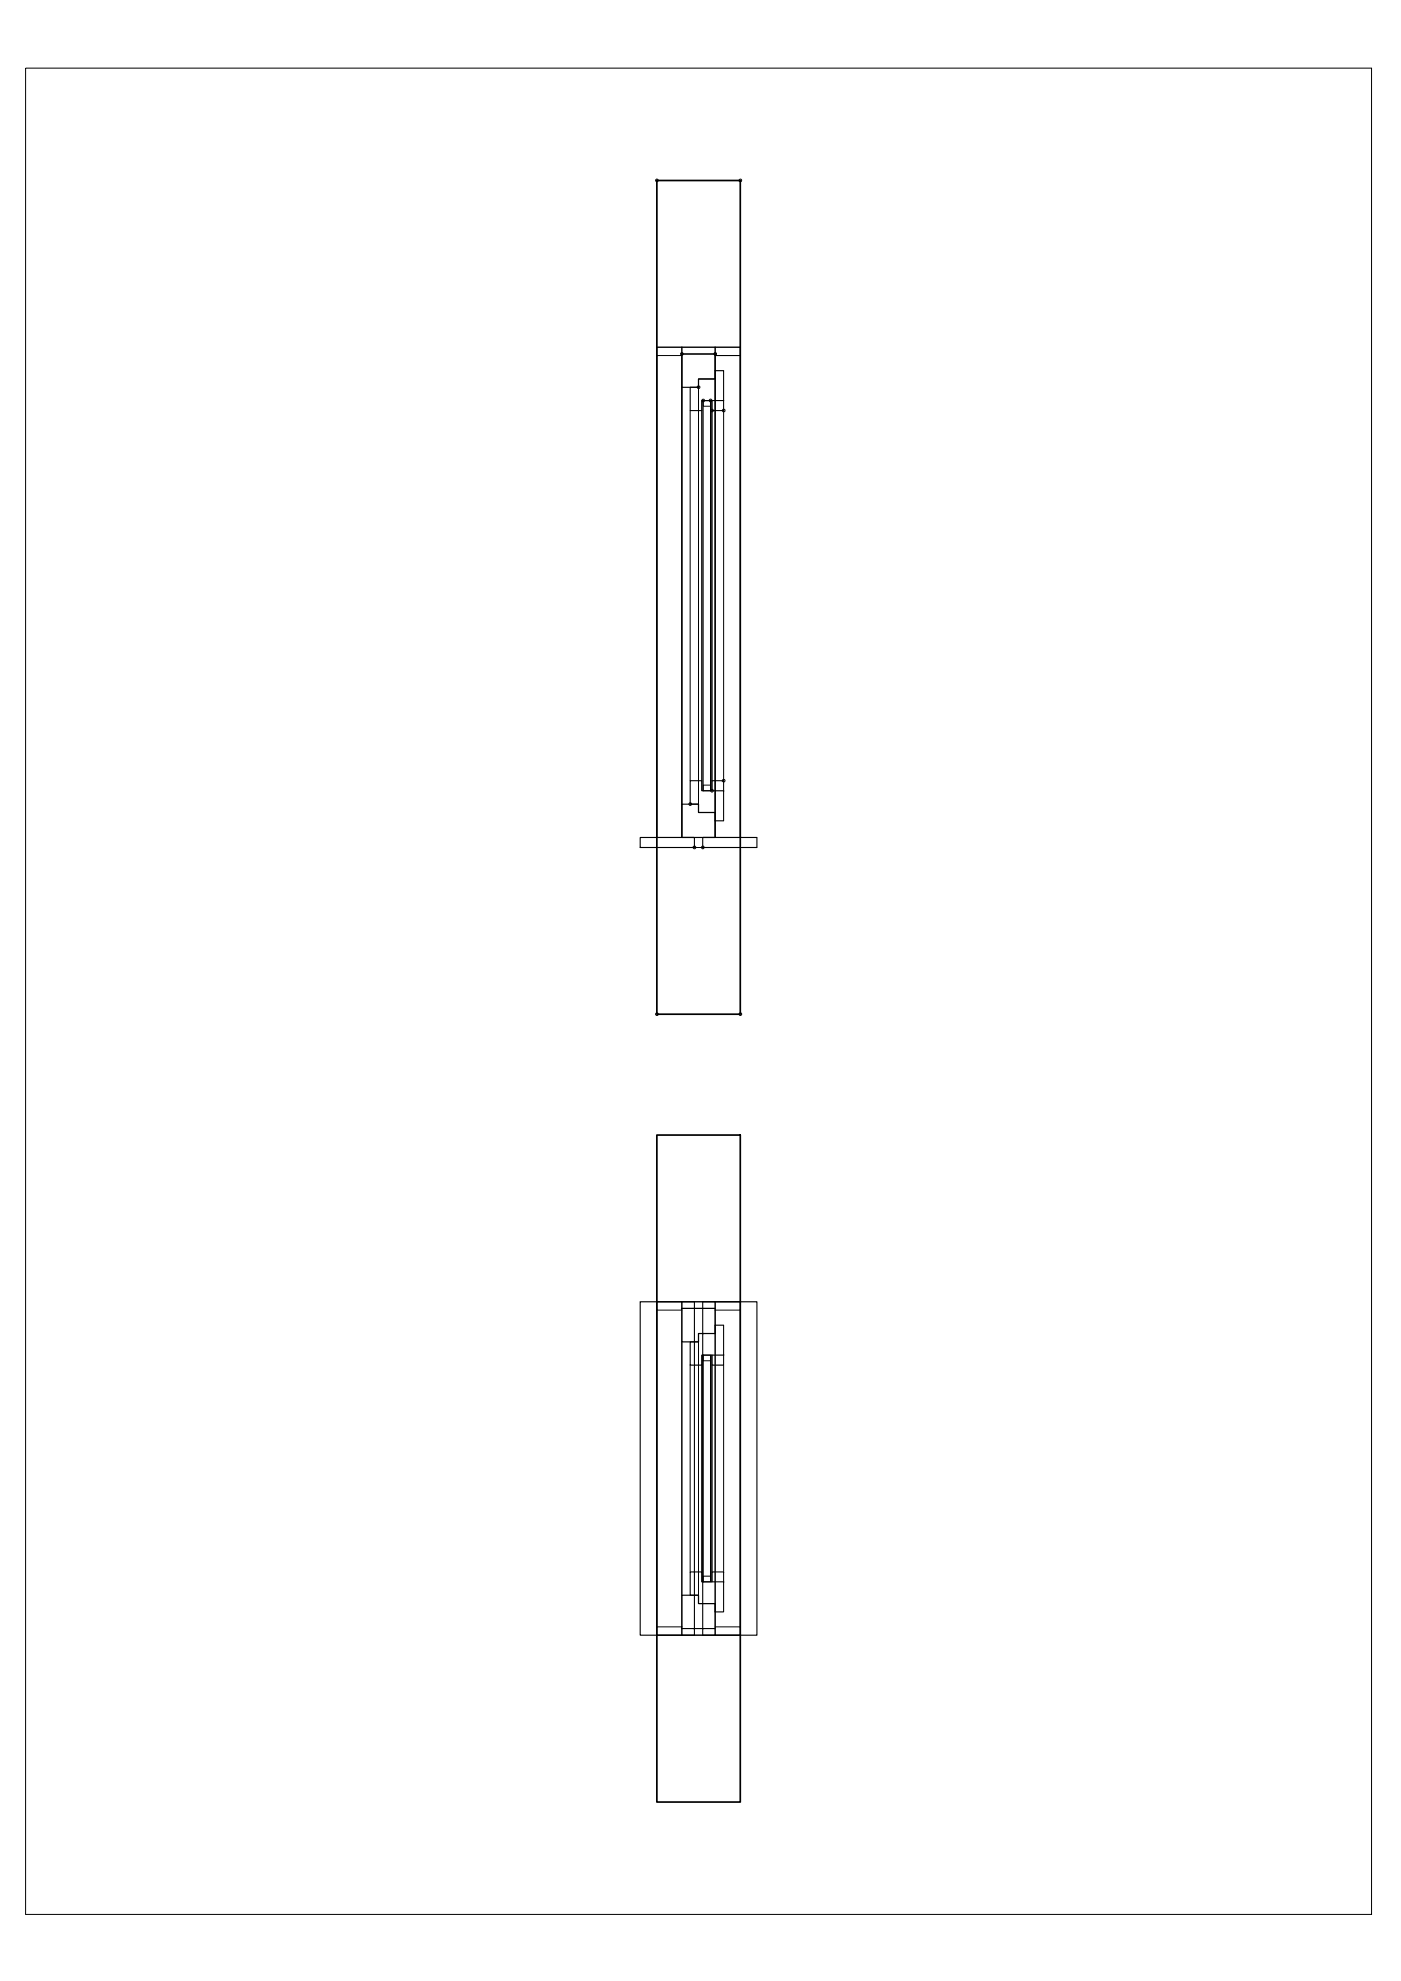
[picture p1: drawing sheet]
<svg xmlns="http://www.w3.org/2000/svg" width="420mm" height="594mm" viewBox="0 0 420 594" stroke-linecap="round" stroke-linejoin="round" font-family="sans-serif">
<g fill="none" stroke="#000" stroke-width=".3">
<circle cx="197" cy="54.1" r=".4"/>
<circle cx="222" cy="54.1" r=".4"/>
<circle cx="204.5" cy="106.1" r=".4"/>
<circle cx="209.5" cy="116.1" r=".4"/>
<circle cx="214.5" cy="106.1" r=".4"/>
<circle cx="210.9" cy="120.1" r=".4"/>
<circle cx="213.1" cy="120.1" r=".4"/>
<circle cx="213.5" cy="123.1" r=".4"/>
<circle cx="217" cy="123.1" r=".4"/>
<circle cx="213.5" cy="237.1" r=".4"/>
<circle cx="217" cy="234.1" r=".4"/>
<circle cx="207" cy="241.1" r=".4"/>
<circle cx="208.3" cy="254.1" r=".4"/>
<circle cx="210.8" cy="254.1" r=".4"/>
<circle cx="197" cy="304.1" r=".4"/>
<circle cx="222" cy="304.1" r=".4"/>
</g>
<!-- layer: Muri -->
<path d="M197 54.1h25v250.1h-25zM197 340.4h25v200h-25z" fill="none" stroke="#000" stroke-width=".51"/>
<!-- layer: Infisso -->
<path d="M197 104.1h25M197 254.2h25M197 390.4h25M197 490.4h25" fill="none" stroke="#000" stroke-width=".3"/>
<!-- layer: Marmo -->
<path d="M192 251.1h16.3v3.1h-16.3zM210.7 251.1h16.3v3.1h-16.3zM192 390.4h16.3v100h-16.3zM210.7 390.4h16.3v100h-16.3z" fill="none" stroke="#000" stroke-width=".34"/>
<!-- layer: Controtelaio -->
<path d="M204.5 104.1h10v2.1h-10zM204.5 106.2v144.9h10v-144.9M204.5 390.4h10v2h-10zM204.5 488.4h10v2h-10z" fill="none" stroke="#000" stroke-width=".3"/>
<!-- layer: Telaio -->
<path d="M204.5 106.2h10v7.5h-5v2.4h-5zM204.5 241.2h5v2.5h5v7.4h-10zM204.5 392.4h10v7.5h-5v2.5h-5zM204.5 478.4h5v2.5h5v7.5h-10z" fill="none" stroke="#000" stroke-width=".34"/>
<path d="M204.5 116.1v125.1M209.5 116.1v125.1M214.5 113.7v130M214.5 399.9v81M204.5 402.4v76M209.5 402.4v76" fill="none" stroke="#000" stroke-width=".3"/>
<!-- layer: Anta -->
<path d="M207 116.1h2.5v-2.4h5v-2.5h2.5v8.9h-6.5v3h-3.5zM213.5 120.1v3h3.5v-3M207 234.1h3.5v3h6.5v9.1h-2.5v-2.5h-5v-2.5h-2.5zM213.5 237.1v-3h3.5v3M207 402.4h2.5v-2.5h5v-2.5h2.5v9h-6.5v3h-3.5zM213.5 406.4v3h3.5v-3M207 471.4h3.5v3h6.5v9h-2.5v-2.5h-5v-2.5h-2.5zM213.5 474.4v-3h3.5v3" fill="none" stroke="#000" stroke-width=".34"/>
<!-- layer: Vetro -->
<path d="M210.5 120.1v117M210.9 120.1h2.2v1.7h-2.2zM210.9 120.1v117M213.1 120.1v117h-2.2M213.5 120.1v117M210.9 237.1v-1.7h2.2v1.7M210.5 406.4v68M210.9 406.4h2.2v1.7h-2.2zM210.9 406.4v68M213.1 406.4v68h-2.2M213.5 406.4v68M210.9 474.4v-1.7h2.2v1.7" fill="none" stroke="#000" stroke-width=".3"/>
<!-- layer: Anta -->
<path d="M207 123.1v111M210.5 123.1v111M213.5 123.1v111M217 123.1v111M207 409.4v62M210.5 409.4v62M213.5 409.4v62M217 409.4v62" fill="none" stroke="#000" stroke-width=".3"/>
<!-- layer: Intonaco -->
<path d="M197 104.1h7.5v2.5h-7.5zM197 106.6v144.5h7.5v-144.5M214.5 104.1h7.5v2.5h-7.5zM214.5 106.6h7.5v144.5h-7.5zM197 390.4h7.5v2.5h-7.5zM197 392.9v95M204.5 392.9v95M214.5 392.9h7.5v-2.5h-7.5v97.5M222 392.9v95M197 487.9h7.5v2.5h-7.5zM214.5 487.9h7.5v2.5h-7.5z" fill="none" stroke="#000" stroke-width=".3"/>
<!-- layer: 0 -->
<path d="M7.7 20.4h403.6v553.7h-403.6z" fill="none" stroke="#000" stroke-width=".3"/>
</svg>
